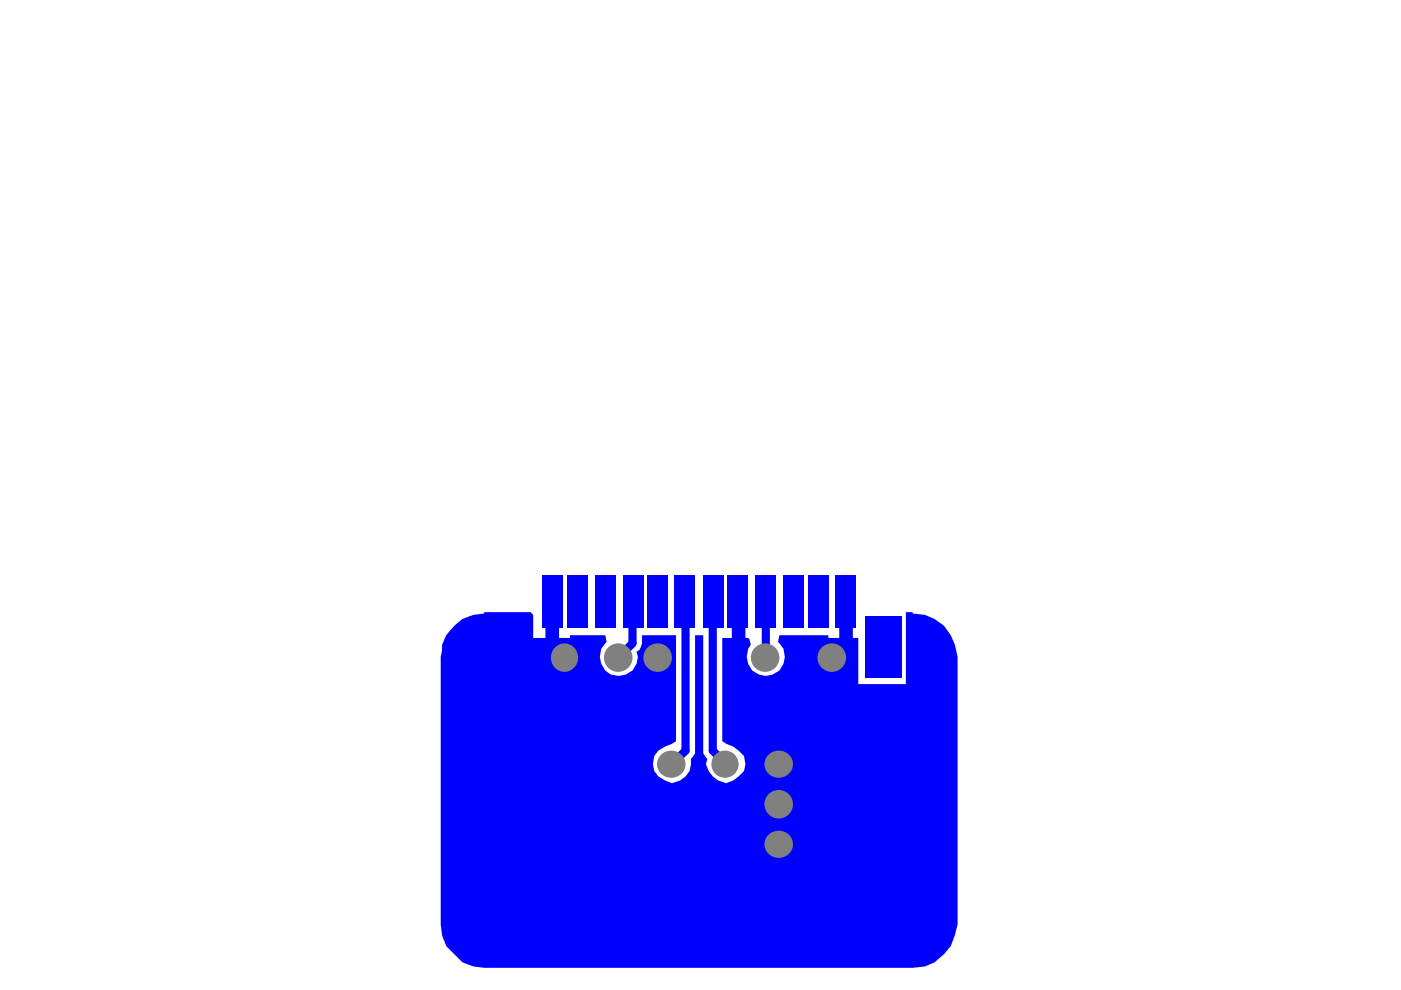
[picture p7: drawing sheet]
<svg xmlns="http://www.w3.org/2000/svg" width="297mm" height="210mm" viewBox="0 0 297 210" stroke-linecap="round" stroke-linejoin="round" font-family="sans-serif">
<path d="M96.3 132.7l1.8-1.5 2.3-.8 2.3-.3v-.3h9.8l.5 .6v4.9h2.6v-7.5h2.9v7.5h2.3v-.6h7.5l.3 1.4a4.2 4.2 0 0 0 .9 6.9 4 4 0 0 0 4.4-.6 4 4 0 0 0 1.1-4.3l.5-.2 .6-1.5v-1.7h7.2v22.4l-.8 .6-1.5 .6a3.8 3.8 0 0 0-2.6 3.6 3.8 3.8 0 0 0 2.6 3.6l1.5 .6a4.5 4.5 0 0 0 4-5.2l.9-1.2v-25h1.7v25l.9 1.2-.3 1.1a5.2 5.2 0 0 0 4.3 4.1l1.4-.6 1.2-.9a3.3 3.3 0 0 0 0-5.5l-1.2-.8-1.4-.6-.9-.6v-21.8h2.1v-7.5h2.8v7.5h.6l.3 .2 .3 1.2a4.1 4.1 0 0 0 .6 5.7 4.1 4.1 0 0 0 5.7-.6 4.1 4.1 0 0 0-.5-5.7l.2-1.4h10.4v.6h2.3v-7.5h2.9v7.5h1.2v9.7h10.1v-15.2h1.4v.3a9.1 9.1 0 0 1 8.9 6.6l.6 2.6v56.7l-.6 2.3-.8 2.3-1.5 1.7-2 1.7-2 .9-2.6 .3h-90.8l-2.3-.3-2.3-.9-3.5-3.4-.9-2.3-.3-2.3v-56.7l.3-1.4v-1.2l.9-2z" fill="#00f"/>
<path d="M134.1 127.8v8.6M162.4 127.8v11.5M145.3 159.1l-2.8 2.9M151.1 159.1l2.9 2.9" fill="none" stroke="#00f" stroke-width="1.7"/>
<circle cx="162.4" cy="139.3" r=".86" fill="#00f"/>
<path d="M134.1 136.4l-2.9 2.9M145.3 127.8v31.3M151.1 127.8v31.3" fill="none" stroke="#00f" stroke-width="1.7"/>
<g fill="#808080">
<path d="M117.9 137.1a2.94 2.94 0 0 1 3.9 .4 2.94 2.94 0 0 1 0 3.9 2.94 2.94 0 0 1-3.9 .4 3.1 3.1 0 0 1 0-4.7z"/>
<path d="M140 160.2a2.95 2.95 0 0 1 4.3-.3 2.95 2.95 0 0 1-.1 4.4 2.96 2.96 0 0 1-3.9-.2 2.96 2.96 0 0 1-.3-3.9z"/>
<path d="M162.7 160.2a2.95 2.95 0 0 1 4.4-.3 2.95 2.95 0 0 1-.1 4.4 2.96 2.96 0 0 1-3.9-.2 2.96 2.96 0 0 1-.4-3.9z"/>
<path d="M162.7 177.2a2.95 2.95 0 0 1 4.4-.3 2.95 2.95 0 0 1-.1 4.4 2.96 2.96 0 0 1-3.9-.2 2.96 2.96 0 0 1-.4-3.9z"/>
<circle cx="131.1" cy="139.4" r="3"/>
<circle cx="162.2" cy="139.4" r="3"/>
<circle cx="139.4" cy="139.4" r="3"/>
<circle cx="176.4" cy="139.4" r="3"/>
<circle cx="153.7" cy="162" r="2.88"/>
<circle cx="165.1" cy="170.5" r="3"/>
</g>
<g fill="#00f">
<path d="M115.1 122h4.3v11.2h-4.3z" fill-rule="evenodd"/>
<path d="M120.3 122h4.3v11.2h-4.3z" fill-rule="evenodd"/>
<path d="M126.3 122h4.3v11.2h-4.3z" fill-rule="evenodd"/>
<path d="M137.3 122h4.3v11.2h-4.3z" fill-rule="evenodd"/>
<path d="M143 122h4.4v11.2h-4.4z" fill-rule="evenodd"/>
<path d="M149.1 122h4.3v11.2h-4.3z" fill-rule="evenodd"/>
<path d="M160.1 122h4.3v11.2h-4.3z" fill-rule="evenodd"/>
<path d="M166.1 122h4.3v11.2h-4.3z" fill-rule="evenodd"/>
<path d="M171.3 122h4.3v11.2h-4.3z" fill-rule="evenodd"/>
<path d="M183.4 130.7h7.8v12.9h-7.8z" fill-rule="evenodd"/>
<path d="M132.1 122h4.3v11.2h-4.3z" fill-rule="evenodd"/>
<path d="M154.3 122h4.3v11.2h-4.3z" fill-rule="evenodd"/>
<path d="M177.1 122h4.3v11.2h-4.3z" fill-rule="evenodd"/>
</g>
</svg>
